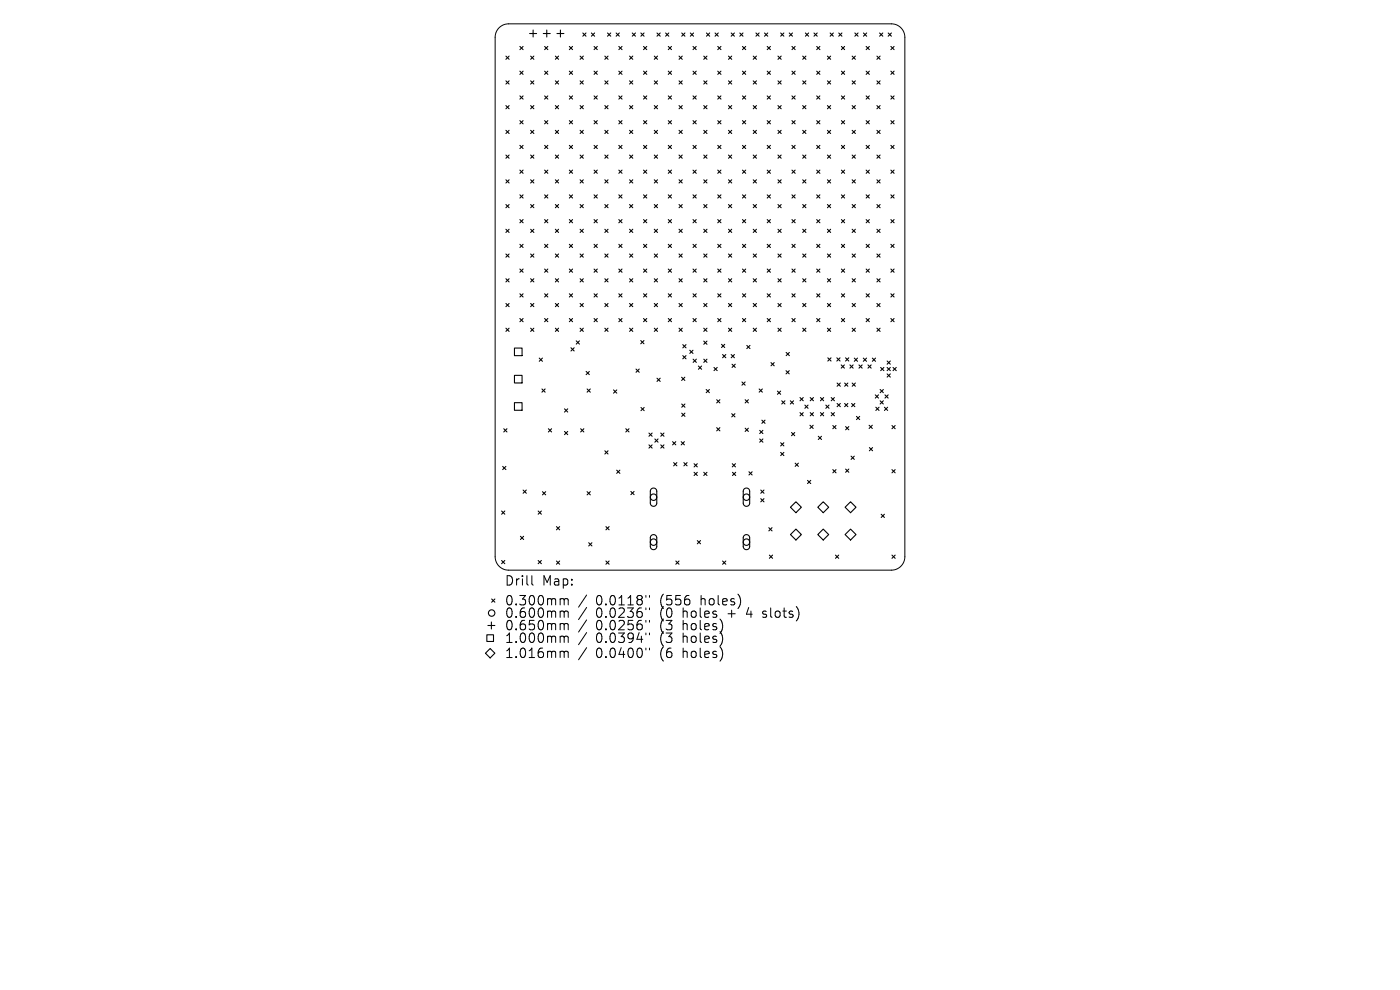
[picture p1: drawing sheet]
<svg xmlns="http://www.w3.org/2000/svg" width="297mm" height="210mm" viewBox="0 0 297 210" stroke-linecap="round" stroke-linejoin="round" font-family="sans-serif">
<defs><g id="words">
<g font-size="2.8">
<text x="107" y="124.5">Drill</text>
<text x="115" y="124.5">Map:</text>
<text x="107" y="128.7">0.300mm</text>
<text x="107" y="131.3">0.600mm</text>
<text x="126.4" y="128.7">0.0118&quot;</text>
<text x="126.4" y="131.3">0.0236&quot;</text>
<text x="140.2" y="128.7">(556</text>
<text x="140.2" y="131.3">(0</text>
<text x="145.1" y="131.3">holes</text>
<text x="148.9" y="128.7">holes)</text>
<text x="154.8" y="131.3">+</text>
<text x="159" y="131.3">4</text>
<text x="162.7" y="131.3">slots)</text>
<text x="107" y="134">0.650mm</text>
<text x="107" y="136.7">1.000mm</text>
<text x="126.4" y="134">0.0256&quot;</text>
<text x="126.4" y="136.7">0.0394&quot;</text>
<text x="140.2" y="134">(3</text>
<text x="140.2" y="136.7">(3</text>
<text x="145.1" y="134">holes)</text>
<text x="145.1" y="136.7">holes)</text>
<text x="107" y="139.9">1.016mm</text>
<text x="126.4" y="139.9">0.0400&quot;</text>
<text x="140.2" y="139.9">(6</text>
<text x="145.1" y="139.9">holes)</text>
</g>
</g></defs>
<g fill="none" stroke="#000" stroke-width=".21">
<path d="M105.9 5.9a2.85 2.85 0 0 1 2-.8h81.2a2.85 2.85 0 0 1 2.9 2.8v110.2a2.85 2.85 0 0 1-2.9 2.8h-81.2a2.85 2.85 0 0 1-2.9-2.8v-110.2a2.85 2.85 0 0 1 .9-2zM112.8 122.1v1.7l.3 .3M119.1 127l.5 .1 .1 .2M119.1 129.6l.5 .1 .1 .2M119.1 132.3h.3l.3 .3M119.1 134.9l.5 .1 .1 .2M119.1 138.1l.5 .1 .1 .2M119.7 127.3l.3-.3 .5 .1v1.2M119.7 127.3v1M119.7 129.9v1.1M119.7 132.6v1M119.7 135.2v1.1"/>
<path d="M119.7 138.4v1.1M119.7 129.9l.3-.3 .5 .1v1.3M119.7 132.6l.3-.3 .5 .1v1.2M119.7 135.2l.3-.3 .5 .1v1.3M119.7 138.4l.3-.3 .5 .1v1.3M124.5 126.2l-1.8 2.6M124.5 128.9l-1.8 2.5M124.5 131.5l-1.8 2.6M124.5 134.2l-1.8 2.6M124.5 137.4l-1.8 2.6M137 126.3v.4M137 129v.3"/>
<path d="M137 131.6v.4M137 134.3v.4M137 137.5v.4M137.8 126.3v.4M137.8 129v.3M137.8 131.6v.4M137.8 134.3v.4M137.8 137.5v.4M161.8 130.9l.2 .1M161.9 129.7v.5"/>
</g>
<g fill="none" stroke="#000" stroke-width=".23">
<path d="M107.3 11.9l.7 .7M107.3 17.1l.7 .7M108 11.9l-.7 .7M108 17.1l-.7 .7M110.3 9.8l.7 .7M110.3 15.1l.7 .7M111 9.8l-.7 .7M111 15.1l-.7 .7M112.4 7.1h1.4M112.6 17.1l.7 .7M112.6 11.9l.7 .7M113.1 6.4v1.5"/>
<path d="M113.3 11.9l-.7 .7M113.3 17.1l-.7 .7M115.3 7.1h1.4M115.5 15.1l.7 .7M115.5 9.8l.7 .7M116 6.4v1.5M116.2 9.8l-.7 .7M116.2 15.1l-.7 .7M117.8 17.1l.7 .7M117.8 11.9l.7 .7M118.1 7.1h1.5M118.5 11.9l-.7 .7"/>
<path d="M118.5 17.1l-.7 .7M118.9 6.4v1.5M120.8 15.1l.7 .7M120.8 9.8l.7 .7M121.5 9.8l-.7 .7M121.5 15.1l-.7 .7M123.1 17.1l.6 .7M123.1 11.9l.6 .7M123.6 7l.7 .7M123.7 11.9l-.6 .7M123.7 17.1l-.6 .7M124.3 7l-.7 .7"/>
<path d="M125.5 7l.6 .7M126 9.8l.7 .7M126 15.1l.7 .7M126.1 7l-.6 .7M126.7 9.8l-.7 .7M126.7 15.1l-.7 .7M128.3 11.9l.7 .7M128.3 17.1l.7 .7M128.9 7l.7 .7M129 11.9l-.7 .7M129 17.1l-.7 .7M129.6 7l-.7 .7"/>
<path d="M130.7 7l.7 .7M131.3 15.1l.7 .7M131.3 9.8l.7 .7M131.4 7l-.7 .7M132 9.8l-.7 .7M132 15.1l-.7 .7M133.6 17.1l.6 .7M133.6 11.9l.6 .7M134.1 7l.7 .7M134.2 11.9l-.6 .7M134.2 17.1l-.6 .7M134.8 7l-.7 .7"/>
<path d="M136 7l.6 .7M136.5 15.1l.7 .7M136.5 9.8l.7 .7M136.6 7l-.6 .7M137.2 9.8l-.7 .7M137.2 15.1l-.7 .7M138.8 17.1l.7 .7M138.8 11.9l.7 .7M139.4 7l.7 .7M139.5 11.9l-.7 .7M139.5 17.1l-.7 .7M140.1 7l-.7 .7"/>
<path d="M141.2 7l.7 .7M141.8 15.1l.7 .7M141.8 9.8l.7 .7M141.9 7l-.7 .7M142.5 9.8l-.7 .7M142.5 15.1l-.7 .7M144.1 17.1l.6 .7M144.1 11.9l.6 .7M144.6 7l.7 .7M144.7 11.9l-.6 .7M144.7 17.1l-.6 .7M145.3 7l-.7 .7"/>
<path d="M146.4 7l.7 .7M147 15.1l.7 .7M147 9.8l.7 .7M147.1 7l-.7 .7M147.7 9.8l-.7 .7M147.7 15.1l-.7 .7M149.3 17.1l.7 .7M149.3 11.9l.7 .7M149.9 7l.7 .7M150 11.9l-.7 .7M150 17.1l-.7 .7M150.6 7l-.7 .7"/>
<path d="M151.7 7l.7 .7M152.3 15.1l.6 .7M152.3 9.8l.6 .7M152.4 7l-.7 .7M152.9 9.8l-.6 .7M152.9 15.1l-.6 .7M154.5 17.1l.7 .7M154.5 11.9l.7 .7M155.1 7l.7 .7M155.2 11.9l-.7 .7M155.2 17.1l-.7 .7M155.8 7l-.7 .7"/>
<path d="M156.9 7l.7 .7M157.5 15.1l.7 .7M157.5 9.8l.7 .7M157.6 7l-.7 .7M158.2 9.8l-.7 .7M158.2 15.1l-.7 .7M159.8 17.1l.7 .7M159.8 11.9l.7 .7M160.4 7l.6 .7M160.5 11.9l-.7 .7M160.5 17.1l-.7 .7M161 7l-.6 .7"/>
<path d="M162.2 7l.7 .7M162.8 9.8l.6 .7M162.8 15.1l.6 .7M162.9 7l-.7 .7M163.4 9.8l-.6 .7M163.4 15.1l-.6 .7M165 11.9l.7 .7M165 17.1l.7 .7M165.6 7l.7 .7M165.7 11.9l-.7 .7M165.7 17.1l-.7 .7M166.3 7l-.7 .7"/>
<path d="M167.4 7l.7 .7M168 15.1l.7 .7M168 9.8l.7 .7M168.1 7l-.7 .7M168.7 9.8l-.7 .7M168.7 15.1l-.7 .7M170.3 17.1l.7 .7M170.3 11.9l.7 .7M170.9 7l.6 .7M171 11.9l-.7 .7M171 17.1l-.7 .7M171.5 7l-.6 .7"/>
<path d="M172.7 7l.7 .7M173.3 15.1l.6 .7M173.3 9.8l.6 .7M173.4 7l-.7 .7M173.9 9.8l-.6 .7M173.9 15.1l-.6 .7M175.5 17.1l.7 .7M175.5 11.9l.7 .7M176.1 7l.7 .7M176.2 17.1l-.7 .7M176.2 11.9l-.7 .7M176.8 7l-.7 .7"/>
<path d="M177.9 7l.7 .7M178.5 15.1l.7 .7M178.5 9.8l.7 .7M178.6 7l-.7 .7M179.2 9.8l-.7 .7M179.2 15.1l-.7 .7M180.8 17.1l.7 .7M180.8 11.9l.7 .7M181.4 7l.6 .7M181.5 17.1l-.7 .7M181.5 11.9l-.7 .7M182 7l-.6 .7"/>
<path d="M183.2 7l.7 .7M183.7 15.1l.7 .7M183.7 9.8l.7 .7M183.9 7l-.7 .7M184.4 9.8l-.7 .7M184.4 15.1l-.7 .7M186 17.1l.7 .7M186 11.9l.7 .7M186.6 7l.7 .7M186.7 11.9l-.7 .7M186.7 17.1l-.7 .7M187.3 7l-.7 .7"/>
<path d="M188.4 7l.7 .7M189 15.1l.7 .7M189 9.8l.7 .7M189.1 7l-.7 .7M189.7 9.8l-.7 .7M189.7 15.1l-.7 .7M107.3 22.4l.7 .7M107.3 27.6l.7 .7M107.3 32.9l.7 .7M107.3 38.1l.7 .7M108 22.4l-.7 .7M108 27.6l-.7 .7"/>
<path d="M108 32.9l-.7 .7M108 38.1l-.7 .7M110.3 20.3l.7 .7M110.3 25.6l.7 .7M110.3 30.8l.7 .7M110.3 36.1l.7 .7M111 20.3l-.7 .7M111 25.6l-.7 .7M111 30.8l-.7 .7M111 36.1l-.7 .7M112.6 22.4l.7 .7M112.6 27.6l.7 .7"/>
<path d="M112.6 32.9l.7 .7M112.6 38.1l.7 .7M113.3 22.4l-.7 .7M113.3 27.6l-.7 .7M113.3 32.9l-.7 .7M113.3 38.1l-.7 .7M115.5 20.3l.7 .7M115.5 25.6l.7 .7M115.5 30.8l.7 .7M115.5 36.1l.7 .7M116.2 20.3l-.7 .7M116.2 25.6l-.7 .7"/>
<path d="M116.2 30.8l-.7 .7M116.2 36.1l-.7 .7M117.8 22.4l.7 .7M117.8 27.6l.7 .7M117.8 32.9l.7 .7M117.8 38.1l.7 .7M118.5 22.4l-.7 .7M118.5 27.6l-.7 .7M118.5 32.9l-.7 .7M118.5 38.1l-.7 .7M120.8 20.3l.7 .7M120.8 25.6l.7 .7"/>
<path d="M120.8 30.8l.7 .7M120.8 36.1l.7 .7M121.5 20.3l-.7 .7M121.5 25.6l-.7 .7M121.5 30.8l-.7 .7M121.5 36.1l-.7 .7M123.1 38.1l.6 .7M123.1 22.4l.6 .7M123.1 27.6l.6 .7M123.1 32.9l.6 .7M123.7 22.4l-.6 .7M123.7 27.6l-.6 .7"/>
<path d="M123.7 32.9l-.6 .7M123.7 38.1l-.6 .7M126 25.6l.7 .7M126 30.8l.7 .7M126 36.1l.7 .7M126 20.3l.7 .7M126.7 20.3l-.7 .7M126.7 25.6l-.7 .7M126.7 30.8l-.7 .7M126.7 36.1l-.7 .7M128.3 27.6l.7 .7M128.3 32.9l.7 .7"/>
<path d="M128.3 38.1l.7 .7M128.3 22.4l.7 .7M129 22.4l-.7 .7M129 27.6l-.7 .7M129 32.9l-.7 .7M129 38.1l-.7 .7M131.3 30.8l.7 .7M131.3 36.1l.7 .7M131.3 20.3l.7 .7M131.3 25.6l.7 .7M132 20.3l-.7 .7M132 25.6l-.7 .7"/>
<path d="M132 30.8l-.7 .7M132 36.1l-.7 .7M133.6 32.9l.6 .7M133.6 38.1l.6 .7M133.6 22.4l.6 .7M133.6 27.6l.6 .7M134.2 22.4l-.6 .7M134.2 27.6l-.6 .7M134.2 32.9l-.6 .7M134.2 38.1l-.6 .7M136.5 36.1l.7 .7M136.5 20.3l.7 .7"/>
<path d="M136.5 25.6l.7 .7M136.5 30.8l.7 .7M137.2 20.3l-.7 .7M137.2 25.6l-.7 .7M137.2 30.8l-.7 .7M137.2 36.1l-.7 .7M138.8 38.1l.7 .7M138.8 22.4l.7 .7M138.8 27.6l.7 .7M138.8 32.9l.7 .7M139.5 38.1l-.7 .7M139.5 22.4l-.7 .7"/>
<path d="M139.5 27.6l-.7 .7M139.5 32.9l-.7 .7M141.8 25.6l.7 .7M141.8 30.8l.7 .7M141.8 36.1l.7 .7M141.8 20.3l.7 .7M142.5 20.3l-.7 .7M142.5 25.6l-.7 .7M142.5 30.8l-.7 .7M142.5 36.1l-.7 .7M144.1 27.6l.6 .7M144.1 32.9l.6 .7"/>
<path d="M144.1 38.1l.6 .7M144.1 22.4l.6 .7M144.7 32.9l-.6 .7M144.7 38.1l-.6 .7M144.7 22.4l-.6 .7M144.7 27.6l-.6 .7M147 30.8l.7 .7M147 36.1l.7 .7M147 25.6l.7 .7M147 20.3l.7 .7M147.7 20.3l-.7 .7M147.7 25.6l-.7 .7"/>
<path d="M147.7 30.8l-.7 .7M147.7 36.1l-.7 .7M149.3 32.9l.7 .7M149.3 38.1l.7 .7M149.3 27.6l.7 .7M149.3 22.4l.7 .7M150 32.9l-.7 .7M150 38.1l-.7 .7M150 22.4l-.7 .7M150 27.6l-.7 .7M152.3 30.8l.6 .7M152.3 25.6l.6 .7"/>
<path d="M152.3 20.3l.6 .7M152.3 36.1l.6 .7M152.9 20.3l-.6 .7M152.9 25.6l-.6 .7M152.9 30.8l-.6 .7M152.9 36.1l-.6 .7M154.5 27.6l.7 .7M154.5 22.4l.7 .7M154.5 32.9l.7 .7M154.5 38.1l.7 .7M155.2 27.6l-.7 .7M155.2 32.9l-.7 .7"/>
<path d="M155.2 38.1l-.7 .7M155.2 22.4l-.7 .7M157.5 20.3l.7 .7M157.5 25.6l.7 .7M157.5 30.8l.7 .7M157.5 36.1l.7 .7M158.2 20.3l-.7 .7M158.2 25.6l-.7 .7M158.2 30.8l-.7 .7M158.2 36.1l-.7 .7M159.8 38.1l.7 .7M159.8 22.4l.7 .7"/>
<path d="M159.8 27.6l.7 .7M159.8 32.9l.7 .7M160.5 27.6l-.7 .7M160.5 32.9l-.7 .7M160.5 38.1l-.7 .7M160.5 22.4l-.7 .7M162.8 30.8l.6 .7M162.8 36.1l.6 .7M162.8 20.3l.6 .7M162.8 25.6l.6 .7M163.4 20.3l-.6 .7M163.4 25.6l-.6 .7"/>
<path d="M163.4 30.8l-.6 .7M163.4 36.1l-.6 .7M165 27.6l.7 .7M165 32.9l.7 .7M165 38.1l.7 .7M165 22.4l.7 .7M165.7 22.4l-.7 .7M165.7 27.6l-.7 .7M165.7 32.9l-.7 .7M165.7 38.1l-.7 .7M168 36.1l.7 .7M168 20.3l.7 .7"/>
<path d="M168 25.6l.7 .7M168 30.8l.7 .7M168.7 20.3l-.7 .7M168.7 36.1l-.7 .7M168.7 25.6l-.7 .7M168.7 30.8l-.7 .7M170.3 32.9l.7 .7M170.3 38.1l.7 .7M170.3 22.4l.7 .7M170.3 27.6l.7 .7M171 22.4l-.7 .7M171 27.6l-.7 .7"/>
<path d="M171 32.9l-.7 .7M171 38.1l-.7 .7M173.3 20.3l.6 .7M173.3 25.6l.6 .7M173.3 30.8l.6 .7M173.3 36.1l.6 .7M173.9 36.1l-.6 .7M173.9 20.3l-.6 .7M173.9 25.6l-.6 .7M173.9 30.8l-.6 .7M175.5 38.1l.7 .7M175.5 22.4l.7 .7"/>
<path d="M175.5 27.6l.7 .7M175.5 32.9l.7 .7M176.2 22.4l-.7 .7M176.2 27.6l-.7 .7M176.2 32.9l-.7 .7M176.2 38.1l-.7 .7M178.5 25.6l.7 .7M178.5 30.8l.7 .7M178.5 36.1l.7 .7M178.5 20.3l.7 .7M179.2 30.8l-.7 .7M179.2 36.1l-.7 .7"/>
<path d="M179.2 20.3l-.7 .7M179.2 25.6l-.7 .7M180.8 27.6l.7 .7M180.8 32.9l.7 .7M180.8 38.1l.7 .7M180.8 22.4l.7 .7M181.5 22.4l-.7 .7M181.5 27.6l-.7 .7M181.5 32.9l-.7 .7M181.5 38.1l-.7 .7M183.7 30.8l.7 .7M183.7 36.1l.7 .7"/>
<path d="M183.7 25.6l.7 .7M183.7 20.3l.7 .7M184.4 30.8l-.7 .7M184.4 36.1l-.7 .7M184.4 20.3l-.7 .7M184.4 25.6l-.7 .7M186 32.9l.7 .7M186 38.1l.7 .7M186 27.6l.7 .7M186 22.4l.7 .7M186.7 38.1l-.7 .7M186.7 22.4l-.7 .7"/>
<path d="M186.7 27.6l-.7 .7M186.7 32.9l-.7 .7M189 30.8l.7 .7M189 25.6l.7 .7M189 20.3l.7 .7M189 36.1l.7 .7M189.7 25.6l-.7 .7M189.7 30.8l-.7 .7M189.7 36.1l-.7 .7M189.7 20.3l-.7 .7M107.3 43.4l.7 .7M107.3 48.6l.7 .7"/>
<path d="M107.3 53.9l.7 .7M107.3 59.1l.7 .7M108 43.4l-.7 .7M108 48.6l-.7 .7M108 53.9l-.7 .7M108 59.1l-.7 .7M110.3 41.3l.7 .7M110.3 46.6l.7 .7M110.3 51.8l.7 .7M110.3 57.1l.7 .7M111 41.3l-.7 .7M111 46.6l-.7 .7"/>
<path d="M111 51.8l-.7 .7M111 57.1l-.7 .7M112.6 43.4l.7 .7M112.6 48.6l.7 .7M112.6 53.9l.7 .7M112.6 59.1l.7 .7M113.3 43.4l-.7 .7M113.3 53.9l-.7 .7M113.3 59.1l-.7 .7M113.3 48.6l-.7 .7M115.5 57.1l.7 .7M115.5 41.3l.7 .7"/>
<path d="M115.5 46.6l.7 .7M115.5 51.8l.7 .7M116.2 41.3l-.7 .7M116.2 46.6l-.7 .7M116.2 51.8l-.7 .7M116.2 57.1l-.7 .7M117.8 53.9l.7 .7M117.8 59.1l.7 .7M117.8 43.4l.7 .7M117.8 48.6l.7 .7M118.5 48.6l-.7 .7M118.5 53.9l-.7 .7"/>
<path d="M118.5 59.1l-.7 .7M118.5 43.4l-.7 .7M120.8 41.3l.7 .7M120.8 46.6l.7 .7M120.8 51.8l.7 .7M120.8 57.1l.7 .7M121.5 41.3l-.7 .7M121.5 46.6l-.7 .7M121.5 51.8l-.7 .7M121.5 57.1l-.7 .7M123.1 59.1l.6 .7M123.1 43.4l.6 .7"/>
<path d="M123.1 48.6l.6 .7M123.1 53.9l.6 .7M123.7 48.6l-.6 .7M123.7 53.9l-.6 .7M123.7 59.1l-.6 .7M123.7 43.4l-.6 .7M126 46.6l.7 .7M126 51.8l.7 .7M126 57.1l.7 .7M126 41.3l.7 .7M126.7 41.3l-.7 .7M126.7 46.6l-.7 .7"/>
<path d="M126.7 51.8l-.7 .7M126.7 57.1l-.7 .7M128.3 43.4l.7 .7M128.3 48.6l.7 .7M128.3 53.9l.7 .7M128.3 59.1l.7 .7M129 43.4l-.7 .7M129 48.6l-.7 .7M129 53.9l-.7 .7M129 59.1l-.7 .7M131.3 51.8l.7 .7M131.3 57.1l.7 .7"/>
<path d="M131.3 41.3l.7 .7M131.3 46.6l.7 .7M132 41.3l-.7 .7M132 46.6l-.7 .7M132 57.1l-.7 .7M132 51.8l-.7 .7M133.6 48.6l.6 .7M133.6 53.9l.6 .7M133.6 59.1l.6 .7M133.6 43.4l.6 .7M134.2 43.4l-.6 .7M134.2 48.6l-.6 .7"/>
<path d="M134.2 53.9l-.6 .7M134.2 59.1l-.6 .7M136.5 57.1l.7 .7M136.5 41.3l.7 .7M136.5 46.6l.7 .7M136.5 51.8l.7 .7M137.2 41.3l-.7 .7M137.2 46.6l-.7 .7M137.2 57.1l-.7 .7M137.2 51.8l-.7 .7M138.8 53.9l.7 .7M138.8 59.1l.7 .7"/>
<path d="M138.8 43.4l.7 .7M138.8 48.6l.7 .7M139.5 43.4l-.7 .7M139.5 48.6l-.7 .7M139.5 53.9l-.7 .7M139.5 59.1l-.7 .7M141.8 41.3l.7 .7M141.8 46.6l.7 .7M141.8 51.8l.7 .7M141.8 57.1l.7 .7M142.5 41.3l-.7 .7M142.5 51.8l-.7 .7"/>
<path d="M142.5 57.1l-.7 .7M142.5 46.6l-.7 .7M144.1 59.1l.6 .7M144.1 43.4l.6 .7M144.1 48.6l.6 .7M144.1 53.9l.6 .7M144.7 43.4l-.6 .7M144.7 48.6l-.6 .7M144.7 53.9l-.6 .7M144.7 59.1l-.6 .7M147 46.6l.7 .7M147 41.3l.7 .7"/>
<path d="M147 51.8l.7 .7M147 57.1l.7 .7M147.7 51.8l-.7 .7M147.7 41.3l-.7 .7M147.7 57.1l-.7 .7M147.7 46.6l-.7 .7M149.3 43.4l.7 .7M149.3 48.6l.7 .7M149.3 53.9l.7 .7M149.3 59.1l.7 .7M150 43.4l-.7 .7M150 48.6l-.7 .7"/>
<path d="M150 53.9l-.7 .7M150 59.1l-.7 .7M152.3 57.1l.6 .7M152.3 41.3l.6 .7M152.3 46.6l.6 .7M152.3 51.8l.6 .7M152.9 46.6l-.6 .7M152.9 51.8l-.6 .7M152.9 57.1l-.6 .7M152.9 41.3l-.6 .7M154.5 53.9l.7 .7M154.5 59.1l.7 .7"/>
<path d="M154.5 43.4l.7 .7M154.5 48.6l.7 .7M155.2 43.4l-.7 .7M155.2 48.6l-.7 .7M155.2 53.9l-.7 .7M155.2 59.1l-.7 .7M157.5 41.3l.7 .7M157.5 46.6l.7 .7M157.5 51.8l.7 .7M157.5 57.1l.7 .7M158.2 41.3l-.7 .7M158.2 46.6l-.7 .7"/>
<path d="M158.2 51.8l-.7 .7M158.2 57.1l-.7 .7M159.8 59.1l.7 .7M159.8 43.4l.7 .7M159.8 48.6l.7 .7M159.8 53.9l.7 .7M160.5 43.4l-.7 .7M160.5 48.6l-.7 .7M160.5 53.9l-.7 .7M160.5 59.1l-.7 .7M162.8 46.6l.6 .7M162.8 51.8l.6 .7"/>
<path d="M162.8 57.1l.6 .7M162.8 41.3l.6 .7M163.4 41.3l-.6 .7M163.4 46.6l-.6 .7M163.4 51.8l-.6 .7M163.4 57.1l-.6 .7M165 43.4l.7 .7M165 48.6l.7 .7M165 53.9l.7 .7M165 59.1l.7 .7M165.7 59.1l-.7 .7M165.7 43.4l-.7 .7"/>
<path d="M165.7 48.6l-.7 .7M165.7 53.9l-.7 .7M168 51.8l.7 .7M168 57.1l.7 .7M168 41.3l.7 .7M168 46.6l.7 .7M168.7 41.3l-.7 .7M168.7 46.6l-.7 .7M168.7 51.8l-.7 .7M168.7 57.1l-.7 .7M170.3 48.6l.7 .7M170.3 53.9l.7 .7"/>
<path d="M170.3 59.1l.7 .7M170.3 43.4l.7 .7M171 53.9l-.7 .7M171 43.4l-.7 .7M171 48.6l-.7 .7M171 59.1l-.7 .7M173.3 57.1l.6 .7M173.3 41.3l.6 .7M173.3 46.6l.6 .7M173.3 51.8l.6 .7M173.9 57.1l-.6 .7M173.9 41.3l-.6 .7"/>
<path d="M173.9 46.6l-.6 .7M173.9 51.8l-.6 .7M175.5 53.9l.7 .7M175.5 59.1l.7 .7M175.5 43.4l.7 .7M175.5 48.6l.7 .7M176.2 48.6l-.7 .7M176.2 43.4l-.7 .7M176.2 53.9l-.7 .7M176.2 59.1l-.7 .7M178.5 46.6l.7 .7M178.5 51.8l.7 .7"/>
<path d="M178.5 57.1l.7 .7M178.5 41.3l.7 .7M179.2 51.8l-.7 .7M179.2 41.3l-.7 .7M179.2 46.6l-.7 .7M179.2 57.1l-.7 .7M180.8 59.1l.7 .7M180.8 43.4l.7 .7M180.8 48.6l.7 .7M180.8 53.9l.7 .7M181.5 43.4l-.7 .7M181.5 48.6l-.7 .7"/>
<path d="M181.5 53.9l-.7 .7M181.5 59.1l-.7 .7M183.7 41.3l.7 .7M183.7 46.6l.7 .7M183.7 51.8l.7 .7M183.7 57.1l.7 .7M184.4 46.6l-.7 .7M184.4 41.3l-.7 .7M184.4 51.8l-.7 .7M184.4 57.1l-.7 .7M186 43.4l.7 .7M186 48.6l.7 .7"/>
<path d="M186 53.9l.7 .7M186 59.1l.7 .7M186.7 43.4l-.7 .7M186.7 48.6l-.7 .7M186.7 53.9l-.7 .7M186.7 59.1l-.7 .7M189 57.1l.7 .7M189 41.3l.7 .7M189 46.6l.7 .7M189 51.8l.7 .7M189.7 41.3l-.7 .7M189.7 46.6l-.7 .7"/>
<path d="M189.7 51.8l-.7 .7M189.7 57.1l-.7 .7M107.3 64.4l.7 .7M107.3 69.6l.7 .7M108 64.4l-.7 .7M108 69.6l-.7 .7M109.1 73.8h1.7v1.6h-1.7zM109.1 79.6h1.7v1.6h-1.7zM110.3 62.3l.7 .7M110.3 67.6l.7 .6M111 62.3l-.7 .7M111 67.6l-.7 .6"/>
<path d="M112.6 69.6l.7 .7M112.6 64.4l.7 .7M113.3 64.4l-.7 .7M113.3 69.6l-.7 .7M114.4 76l.7 .6M115.1 76l-.7 .6M115.5 62.3l.7 .7M115.5 67.6l.7 .6M116.2 62.3l-.7 .7M116.2 67.6l-.7 .6M117.8 64.4l.7 .7M117.8 69.6l.7 .7"/>
<path d="M118.5 64.4l-.7 .7M118.5 69.6l-.7 .7M120.8 62.3l.7 .7M120.8 67.6l.7 .6M121.1 73.8l.7 .7M121.5 62.3l-.7 .7M121.5 67.6l-.7 .6M121.8 73.8l-.7 .7M122.2 72.3l.7 .7M122.9 72.3l-.7 .7M123.1 64.4l.6 .7M123.1 69.6l.6 .7"/>
<path d="M123.7 64.4l-.6 .7M123.7 69.6l-.6 .7M124.3 78.8l.7 .7M125 78.8l-.7 .7M126 67.6l.7 .6M126 62.3l.7 .7M126.7 62.3l-.7 .7M126.7 67.6l-.7 .6M128.3 64.4l.7 .7M128.3 69.6l.7 .7M129 64.4l-.7 .7M129 69.6l-.7 .7"/>
<path d="M131.3 62.3l.7 .7M131.3 67.6l.7 .6M132 62.3l-.7 .7M132 67.6l-.7 .6M133.6 69.6l.6 .7M133.6 64.4l.6 .7M134.2 64.4l-.6 .7M134.2 69.6l-.6 .7M134.9 78.3l.7 .7M135.6 78.3l-.7 .7M135.9 72.2l.7 .7M136.5 62.3l.7 .7"/>
<path d="M136.5 67.6l.7 .6M136.6 72.2l-.7 .7M137.2 62.3l-.7 .7M137.2 67.6l-.7 .6M138.8 64.4l.7 .7M138.8 69.6l.7 .7M139.5 64.4l-.7 .7M139.5 69.6l-.7 .7M141.8 62.3l.7 .7M141.8 67.6l.7 .6M142.5 62.3l-.7 .7M142.5 67.6l-.7 .6"/>
<path d="M144.1 64.4l.6 .7M144.1 69.6l.6 .7M144.7 64.4l-.6 .7M144.7 69.6l-.6 .7M144.9 73.1l.6 .7M144.9 75.4l.6 .7M145.5 73.1l-.6 .7M145.5 75.4l-.6 .7M146.3 74.3l.7 .7M147 67.6l.7 .6M147 74.3l-.7 .7M147 62.3l.7 .7"/>
<path d="M147 76.2l.7 .7M147.7 62.3l-.7 .7M147.7 67.6l-.7 .6M147.7 76.2l-.7 .7M148.2 77.6l.6 .7M148.8 77.6l-.6 .7M149.3 69.6l.7 .7M149.3 64.4l.7 .7M149.3 72.4l.7 .6M149.3 76.2l.7 .7M150 64.4l-.7 .7M150 69.6l-.7 .7"/>
<path d="M150 72.4l-.7 .6M150 76.2l-.7 .7M151.5 77.9l.7 .7M152.2 77.9l-.7 .7M152.3 62.3l.6 .7M152.3 67.6l.6 .6M152.9 62.3l-.6 .7M152.9 67.6l-.6 .6M153.1 73l.6 .7M153.3 75.2l.7 .7M153.7 73l-.6 .7M154 75.2l-.7 .7"/>
<path d="M154.5 64.4l.7 .7M154.5 69.6l.7 .7M155.1 75.2l.7 .7M155.2 69.6l-.7 .7M155.2 64.4l-.7 .7M155.3 77.3l.7 .6M155.8 75.2l-.7 .7M156 77.3l-.7 .6M157.5 62.3l.7 .7M157.5 67.6l.7 .6M158.2 62.3l-.7 .7M158.2 67.6l-.7 .6"/>
<path d="M158.4 73.3l.7 .7M159.1 73.3l-.7 .7M159.8 64.4l.7 .7M159.8 69.6l.7 .7M160.5 64.4l-.7 .7M160.5 69.6l-.7 .7M162.8 67.6l.6 .6M162.8 62.3l.6 .7M163.4 67.6l-.6 .6M163.4 62.3l-.6 .7M163.6 76.9l.6 .7M164.2 76.9l-.6 .7"/>
<path d="M165 64.4l.7 .7M165 69.6l.7 .7M165.7 64.4l-.7 .7M165.7 69.6l-.7 .7M166.8 78.6l.6 .7M166.8 74.8l.7 .6M167.4 78.6l-.6 .7M167.5 74.8l-.7 .6M168 62.3l.7 .7M168 67.6l.7 .6M168.7 62.3l-.7 .7M168.7 67.6l-.7 .6"/>
<path d="M170.3 69.6l.7 .7M170.3 64.4l.7 .7M171 64.4l-.7 .7M171 69.6l-.7 .7M173.3 62.3l.6 .7M173.3 67.6l.6 .6M173.9 62.3l-.6 .7M173.9 67.6l-.6 .6M175.5 64.4l.7 .7M175.5 69.6l.7 .7M175.6 75.9l.7 .7M176.2 64.4l-.7 .7"/>
<path d="M176.2 69.6l-.7 .7M176.3 75.9l-.7 .7M177.5 75.9l.7 .7M178.2 75.9l-.7 .7M178.5 77.4l.6 .7M178.5 62.3l.7 .7M178.5 67.6l.7 .6M179.1 77.4l-.6 .7M179.2 62.3l-.7 .7M179.2 67.6l-.7 .6M179.4 75.9l.7 .7M180.1 75.9l-.7 .7"/>
<path d="M180.3 77.4l.7 .7M180.8 69.6l.7 .7M180.8 64.4l.7 .7M181 77.4l-.7 .7M181.2 76l.7 .6M181.5 64.4l-.7 .7M181.5 69.6l-.7 .7M181.9 76l-.7 .6M182.2 77.4l.7 .7M182.9 77.4l-.7 .7M183.1 76l.7 .6M183.7 62.3l.7 .7"/>
<path d="M183.7 67.6l.7 .6M183.8 76l-.7 .6M184.1 77.4l.7 .7M184.4 62.3l-.7 .7M184.4 67.6l-.7 .6M184.8 77.4l-.7 .7M185.1 76l.6 .6M185.7 76l-.6 .6M186 69.6l.7 .7M186 64.4l.7 .7M186.7 64.4l-.7 .7M186.7 69.6l-.7 .7"/>
<path d="M186.8 77.9l.7 .7M187.5 77.9l-.7 .7M188.2 79.3l.7 .7M188.2 76.6l.7 .7M188.2 77.9l.7 .7M188.9 77.9l-.7 .7M188.9 76.6l-.7 .7M188.9 79.3l-.7 .7M189 62.3l.7 .7M189 67.6l.7 .6M189.5 77.9l.6 .7M189.7 62.3l-.7 .7"/>
<path d="M189.7 67.6l-.7 .6M190.1 77.9l-.6 .7M106.6 98.9l.7 .7M106.9 90.9l.7 .7M107.3 98.9l-.7 .7M107.6 90.9l-.7 .7M109.1 85.4h1.7v1.6h-1.7zM115 82.5l.7 .7M115.7 82.5l-.7 .7M116.3 90.9l.7 .7M117 90.9l-.7 .7M119.8 86.7l.6 .7"/>
<path d="M119.8 91.5l.6 .7M120.4 86.7l-.6 .7M120.4 91.5l-.6 .7M123.2 90.9l.7 .7M123.9 90.9l-.7 .7M124.5 82.5l.7 .7M125.2 82.5l-.7 .7M128.3 95.6l.7 .7M129 95.6l-.7 .7M130.2 82.7l.6 .7M130.8 99.7l.7 .7M130.8 82.7l-.6 .7"/>
<path d="M131.5 99.7l-.7 .7M132.8 90.9l.6 .7M133.4 90.9l-.6 .7M136 86.4l.7 .7M136.7 86.4l-.7 .7M137.7 91.9l.6 .6M137.7 94.4l.6 .7M138.3 91.9l-.6 .6M138.3 94.4l-.6 .7M138.9 93.1l.7 .7M139.4 80.2l.7 .7M139.6 93.1l-.7 .7"/>
<path d="M140.1 80.2l-.7 .7M140.2 91.9l.7 .6M140.2 94.4l.7 .7M140.9 91.9l-.7 .6M140.9 94.4l-.7 .7M142.7 93.7l.7 .7M142.9 98.1l.7 .7M143.4 93.7l-.7 .7M143.6 98.1l-.7 .7M144.5 93.7l.7 .7M144.6 80l.7 .7M144.6 85.7l.7 .7"/>
<path d="M144.6 87.6l.7 .7M145.1 98.1l.7 .7M145.2 93.7l-.7 .7M145.3 80l-.7 .7M145.3 85.7l-.7 .7M145.3 87.6l-.7 .7M145.8 98.1l-.7 .7M147.2 98.4l.7 .6M147.9 98.4l-.7 .6M149.8 82.6l.7 .7M150.5 82.6l-.7 .7M152 84.8l.7 .7"/>
<path d="M152 90.7l.7 .7M152.7 84.8l-.7 .7M152.7 90.7l-.7 .7M155.2 87.8l.7 .6M155.3 98.4l.7 .6M155.9 87.8l-.7 .6M156 98.4l-.7 .6M157.4 81l.7 .7M158.1 90.8l.7 .7M158.1 81l-.7 .7M158.1 84.8l.7 .7M158.8 84.8l-.7 .7"/>
<path d="M158.8 90.8l-.7 .7M161 82.5l.7 .7M161.2 91.3l.6 .7M161.2 93.1l.6 .7M161.6 89.1l.7 .7M161.7 82.5l-.7 .7M161.8 91.3l-.6 .7M161.8 93.1l-.6 .7M162.3 89.1l-.7 .7M164.9 83l.7 .6M165.6 83l-.7 .6M165.6 93.9l.7 .7"/>
<path d="M165.6 96l.7 .7M165.8 85l.7 .7M166.3 93.9l-.7 .7M166.3 96l-.7 .7M166.5 85l-.7 .7M167.7 85l.6 .7M167.9 91.7l.7 .7M168.3 85l-.6 .7M168.6 91.7l-.7 .7M168.7 98.2l.7 .7M169.4 98.2l-.7 .7M169.7 84.3l.7 .7"/>
<path d="M169.7 87.5l.7 .7M170.4 84.3l-.7 .7M170.4 87.5l-.7 .7M170.7 85.9l.7 .7M171.4 85.9l-.7 .7M171.8 90.2l.7 .7M171.9 84.3l.7 .7M171.9 87.5l.7 .7M172.5 90.2l-.7 .7M172.6 84.3l-.7 .7M172.6 87.5l-.7 .7M173.6 92.5l.7 .7"/>
<path d="M174.1 84.3l.6 .7M174.1 87.5l.6 .7M174.3 92.5l-.7 .7M174.7 87.5l-.6 .7M174.7 84.3l-.6 .7M175.2 85.9l.7 .7M175.9 85.9l-.7 .7M176.3 84.3l.7 .7M176.3 87.5l.7 .7M176.7 99.6l.7 .7M176.7 90.3l.7 .6M177 84.3l-.7 .7"/>
<path d="M177 87.5l-.7 .7M177.4 90.3l-.7 .6M177.4 99.6l-.7 .7M177.6 85.6l.7 .7M177.6 81.3l.7 .6M178.3 81.3l-.7 .6M178.3 85.6l-.7 .7M179.2 81.3l.7 .6M179.2 85.6l.7 .7M179.4 99.5l.7 .7M179.4 90.5l.7 .7M179.9 81.3l-.7 .6"/>
<path d="M179.9 85.6l-.7 .7M180.1 90.5l-.7 .7M180.1 99.5l-.7 .7M180.6 96.8l.6 .6M180.7 85.6l.7 .7M180.8 81.3l.7 .6M181.2 96.8l-.6 .6M181.4 85.6l-.7 .7M181.5 81.3l-.7 .6M181.7 88.3l.7 .7M182.4 88.3l-.7 .7M184.4 90.2l.7 .7"/>
<path d="M184.4 94.9l.7 .7M185.1 90.2l-.7 .7M185.1 94.9l-.7 .7M185.7 83.8l.7 .6M185.8 86.4l.7 .7M186.4 83.8l-.7 .6M186.5 86.4l-.7 .7M186.7 82.6l.7 .7M186.7 85l.7 .7M187.4 82.6l-.7 .7M187.4 85l-.7 .7M187.6 86.4l.7 .7"/>
<path d="M187.7 83.8l.7 .6M188.3 86.4l-.7 .7M188.4 83.8l-.7 .6M189.2 90.3l.7 .6M189.2 99.6l.7 .7M189.9 90.3l-.7 .6M189.9 99.6l-.7 .7M106.4 108.4l.7 .7M106.4 118.9l.7 .7M107.1 108.4l-.7 .7M107.1 118.9l-.7 .7M110.4 113.8l.7 .6"/>
<path d="M111 104l.7 .6M111.1 113.8l-.7 .6M111.7 104l-.7 .6M114.2 108.4l.7 .7M114.2 118.9l.7 .7M114.9 108.4l-.7 .7M114.9 118.9l-.7 .7M115.1 104.3l.7 .7M115.8 104.3l-.7 .7M118 111.7l.7 .7M118 119l.7 .7M118.7 111.7l-.7 .7"/>
<path d="M118.7 119l-.7 .7M124.5 104.3l.7 .7M124.9 115.1l.7 .7M125.2 104.3l-.7 .7M125.6 115.1l-.7 .7M128.5 111.7l.7 .7M128.5 119l.7 .7M129.2 111.7l-.7 .7M129.2 119l-.7 .7M133.8 104.2l.7 .7M134.5 104.2l-.7 .7M138.2 103.7a.68 .68 0 0 1 .7-.1 .68 .68 0 0 1 .4 .6v2.5a.68 .68 0 0 1-.7 .7 .68 .68 0 0 1-.6-.7v-2.5z"/>
<path d="M138.2 113.6a.68 .68 0 0 1 .7-.1 .68 .68 0 0 1 .4 .6v1.8a.68 .68 0 0 1-.7 .7 .68 .68 0 0 1-.6-.7v-1.9zM143.4 119l.7 .7M144.1 119l-.7 .7M147.2 100.2l.7 .7M147.9 100.2l-.7 .7M147.9 114.7l.7 .7M148.6 114.7l-.7 .7M149.3 100.2l.7 .7M150 100.2l-.7 .7M153.3 119l.7 .7M154 119l-.7 .7M155.4 100.2l.7 .7"/>
<path d="M156.1 100.2l-.7 .7M157.9 103.7a.68 .68 0 0 1 .7-.1 .68 .68 0 0 1 .4 .6v2.5a.68 .68 0 0 1-.6 .7 .68 .68 0 0 1-.7-.7v-2.5zM157.9 113.6a.68 .68 0 0 1 .7-.1 .68 .68 0 0 1 .4 .6v1.8a.68 .68 0 0 1-.6 .7 .68 .68 0 0 1-.7-.7v-1.9zM158.9 100.1l.7 .7M159.6 100.1l-.7 .7M161.4 104l.7 .6M161.4 105.8l.7 .7M162.1 104l-.7 .6M162.1 105.8l-.7 .7M163.1 111.9l.7 .7M163.2 117.8l.7 .6M163.8 111.9l-.7 .7"/>
<path d="M163.9 117.8l-.7 .6M167.7 107.6l1.2-1.2 1.1 1.2-1.1 1.2zM168.9 112.2l1.1 1.2-1.1 1.2-1.2-1.2zM171.3 101.9l.7 .7M172 101.9l-.7 .7M174.6 106.4l1.2 1.2-1.2 1.2-1.1-1.2zM174.6 112.2l1.2 1.2-1.2 1.2-1.1-1.2zM177.2 117.8l.7 .6M177.9 117.8l-.7 .6M180.4 106.4l1.2 1.2-1.2 1.2-1.1-1.2zM180.4 112.2l1.2 1.2-1.2 1.2-1.1-1.2zM186.9 109.1l.7 .7"/>
<path d="M187.6 109.1l-.7 .7M189.2 117.8l.7 .6M189.9 117.8l-.7 .6M103 138.6l1-1 1 1-1 1zM103.3 134.7h1.4v1.4h-1.4zM103.5 132.7h1.5M104.2 131.9v1.5M104.3 127.1l.7 .6M105 127.1l-.7 .6"/>
<circle cx="138.6" cy="115" r=".68"/>
<circle cx="138.6" cy="105.5" r=".68"/>
<circle cx="158.4" cy="115" r=".68"/>
<circle cx="158.4" cy="105.5" r=".68"/>
<circle cx="104.3" cy="130" r=".68"/>
</g>
<use href="#words"/>
</svg>
